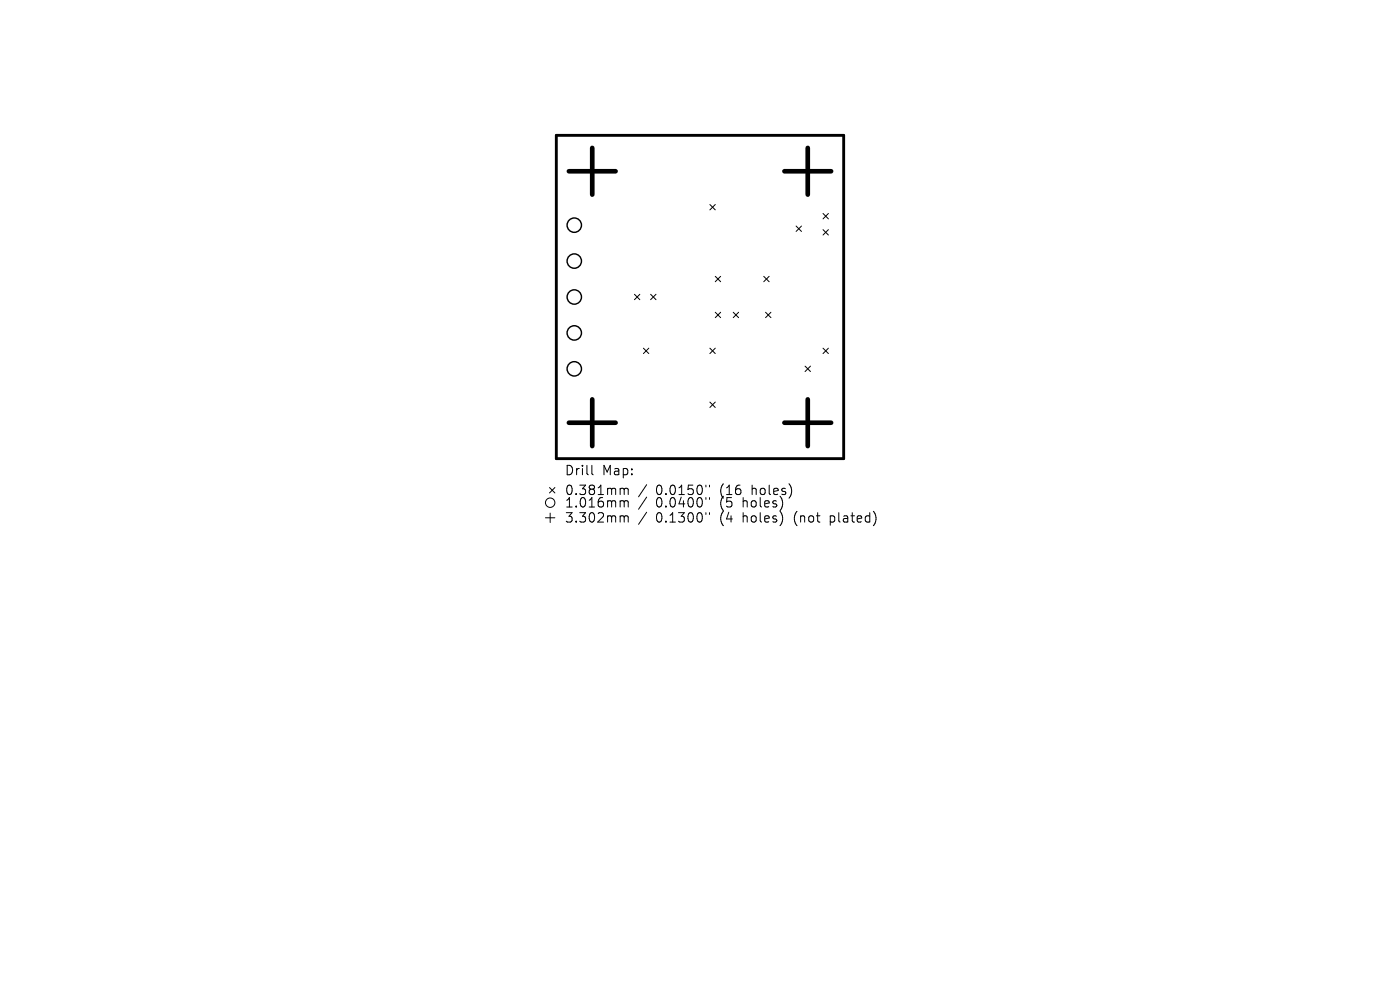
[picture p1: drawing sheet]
<svg xmlns="http://www.w3.org/2000/svg" width="297mm" height="210mm" viewBox="0 0 297 210" stroke-linecap="round" stroke-linejoin="round" font-family="sans-serif">
<defs><g id="words">
<g font-size="2.8">
<text x="119.7" y="101.1">Drill</text>
<text x="127.7" y="101.1">Map:</text>
<text x="119.7" y="105.3">0.381mm</text>
<text x="119.7" y="107.9">1.016mm</text>
<text x="139.2" y="105.3">0.0150&quot;</text>
<text x="139.2" y="107.9">0.0400&quot;</text>
<text x="152.9" y="105.3">(16</text>
<text x="152.9" y="107.9">(5</text>
<text x="157.8" y="107.9">holes)</text>
<text x="159.8" y="105.3">holes)</text>
<text x="119.7" y="111.1">3.302mm</text>
<text x="139.2" y="111.1">0.1300&quot;</text>
<text x="152.9" y="111.1">(4</text>
<text x="157.8" y="111.1">holes)</text>
<text x="168.9" y="111.1">(not</text>
<text x="176.7" y="111.1">plated)</text>
</g>
</g></defs>
<path d="M118 28.7h61v68.6h-61z" fill="none" stroke="#000" stroke-width=".61"/>
<g fill="none" stroke="#000" stroke-width=".21">
<path d="M150.6 43.4l1.1 1.1M151.7 43.4l-1.1 1.1M151.7 58.6l1.2 1.2M152.9 58.6l-1.2 1.2M162 58.6l1.2 1.2M163.2 58.6l-1.2 1.2M168.9 48l1.1 1.1M170 48l-1.1 1.1M174.6 45.3l1.1 1.1M174.6 48.7l1.1 1.2M175.7 45.3l-1.1 1.1M175.7 48.7l-1.1 1.2"/>
<path d="M134.6 62.4l1.1 1.2M135.7 62.4l-1.1 1.2M136.5 73.9l1.1 1.1M137.6 73.9l-1.1 1.1M138 62.4l1.2 1.2M139.2 62.4l-1.2 1.2M150.6 73.9l1.1 1.1M151.7 73.9l-1.1 1.1M151.7 66.2l1.2 1.2M152.9 66.2l-1.2 1.2M155.5 66.2l1.2 1.2M156.7 66.2l-1.2 1.2"/>
<path d="M162.4 66.2l1.2 1.2M163.6 66.2l-1.2 1.2M170.8 77.7l1.1 1.1M171.9 77.7l-1.1 1.1M174.6 73.9l1.1 1.1M175.7 73.9l-1.1 1.1M125.6 98.7v1.7l.2 .3M150.6 85.3l1.1 1.1M151.7 85.3l-1.1 1.1M115.7 109.8h2M116.6 103.4l1.1 1.2M116.7 108.8v2"/>
<path d="M117.7 103.4l-1.1 1.2M131.8 103.6h.3l.3 .3M131.8 106.2l.5 .1 .1 .2M131.8 109.4l.5 .1 .1 .2M132.4 103.9l.3-.3 .5 .1 .1 1.2M132.4 103.9v1M132.4 106.5v1.1M132.4 109.7v1.1M132.4 106.5l.3-.3 .5 .1 .1 1.3M132.4 109.7l.3-.3 .5 .1 .1 1.3M137.2 102.8l-1.7 2.6M137.2 105.5l-1.7 2.5"/>
<path d="M137.2 108.7l-1.7 2.5M149.8 102.9v.4M149.8 105.6v.3M149.8 108.8v.3M150.5 102.9v.4M150.5 105.6v.3M150.5 108.8v.3"/>
<circle cx="116.7" cy="106.6" r="1"/>
</g>
<g fill="none" stroke="#000" stroke-width=".3">
<circle cx="121.8" cy="55.4" r="1.52"/>
<circle cx="121.8" cy="47.8" r="1.52"/>
<circle cx="121.8" cy="63" r="1.52"/>
<circle cx="121.8" cy="78.2" r="1.52"/>
<circle cx="121.8" cy="70.6" r="1.52"/>
</g>
<path d="M120.7 36.3h9.9M125.6 31.4v9.9M166.4 36.3h9.9M171.4 31.4v9.9M120.7 89.7h9.9M125.6 84.7v9.9M166.4 89.7h9.9M171.4 84.7v9.9" fill="none" stroke="#000" stroke-width=".99"/>
<use href="#words"/>
</svg>
